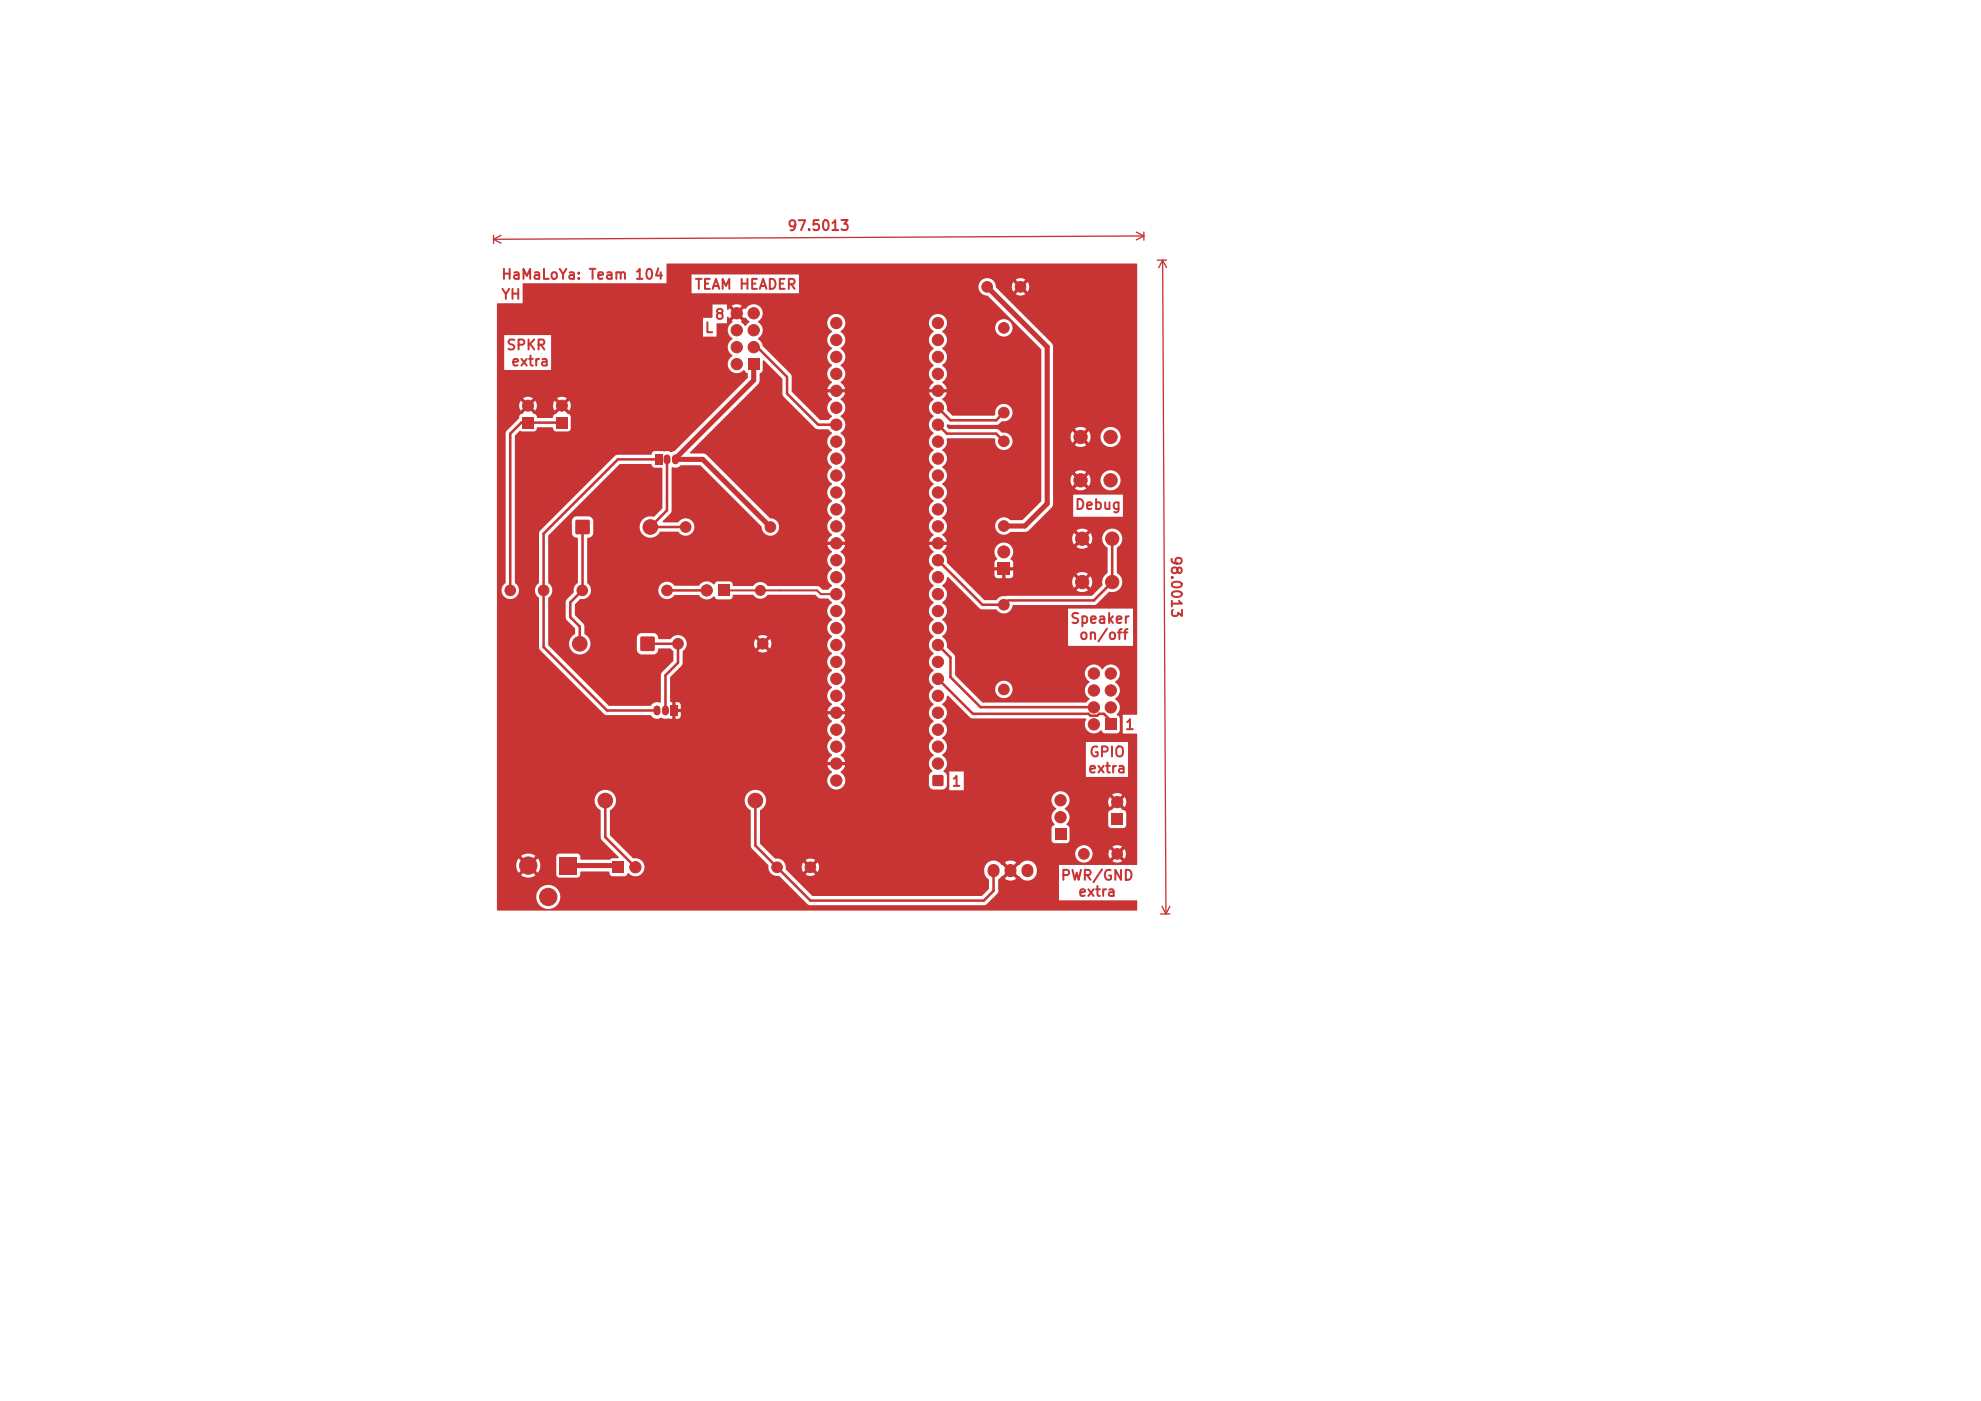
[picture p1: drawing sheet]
<svg xmlns="http://www.w3.org/2000/svg" width="297mm" height="210mm" viewBox="0 0 297 210" stroke-linecap="round" stroke-linejoin="round" font-family="sans-serif">
<defs><g id="words">
<g font-size="1.5" fill="#c83434">
<text x="117.9" y="35">97.5013</text>
<text x="75" y="42.3">HaMaLoYa: Team 104</text>
<text x="75" y="45.3">YH</text>
<text x="104" y="43.8">TEAM HEADER</text>
<text x="75.8" y="52.8">SPKR</text>
<text x="105.5" y="50.3">L</text>
<text x="107" y="48.3">8</text>
<text x="76.5" y="55.3">extra</text>
<text x="161" y="76.8">Debug</text>
<text x="175.2" y="83.2" transform="rotate(90 175.2 83.2)">98.0013</text>
<text x="160.3" y="93.8">Speaker</text>
<text x="161.7" y="96.3">on/off</text>
<text x="163.2" y="113.8">GPIO</text>
<text x="168.5" y="109.8">1</text>
<text x="142.5" y="118.3">1</text>
<text x="163" y="116.3">extra</text>
<text x="158.9" y="132.3">PWR/GND</text>
<text x="161.5" y="134.8">extra</text>
</g>
</g></defs>
<g fill="none" stroke="#c83434" stroke-width=".2">
<path d="M74 35.3v1.2M74 35.9l1.1 .5M75.1 35.3l-1.1 .6M170.4 34.8l1.1 .6M171.5 34.8v1.2M171.5 35.4l-97.5 .5M171.5 35.4l-1.1 .6M174.3 39l.5 98M174.3 39l.6 1.1M174.3 39l-.6 1.1M174.9 39h-1.4M174.2 135.9l.6 1.1"/>
<path d="M175.4 135.9l-.6 1.1M175.4 137h-1.4"/>
</g>
<g fill="#c83434" stroke="#c83434" stroke-width=".15">
<circle cx="100" cy="88.5" r=".8"/>
<circle cx="87.3" cy="88.5" r=".8"/>
<circle cx="101.6" cy="96.5" r=".8"/>
<circle cx="114.3" cy="96.5" r=".8"/>
</g>
<g fill="#c83434">
<path d="M78.3 62.5h1.7v1.7h-1.7z"/>
<path d="M83.4 62.5h1.7v1.7h-1.7z"/>
</g>
<g fill="#c83434" stroke="#c83434" stroke-width=".15">
<circle cx="79.2" cy="60.8" r=".82"/>
<circle cx="84.2" cy="60.8" r=".82"/>
</g>
<path d="M112.1 53.7h1.8v1.7h-1.8z" fill="#c83434"/>
<g fill="#c83434" stroke="#c83434" stroke-width=".15">
<circle cx="110.5" cy="54.6" r=".85"/>
<circle cx="113" cy="52" r=".85"/>
<circle cx="110.5" cy="52" r=".85"/>
<circle cx="113" cy="49.5" r=".85"/>
<circle cx="110.5" cy="49.5" r=".85"/>
<circle cx="113" cy="47" r=".85"/>
<circle cx="110.5" cy="47" r=".85"/>
<circle cx="148" cy="43" r=".8"/>
<circle cx="153" cy="43" r=".8"/>
</g>
<path d="M107.7 87.7h1.6v1.7h-1.6z" fill="#c83434"/>
<circle cx="106" cy="88.5" r=".85" fill="#c83434" stroke="#c83434" stroke-width=".15"/>
<path d="M100.5 105.8h1.1v1.5h-1.1z" fill="#c83434"/>
<path d="M98.5 106.3v.4M99.8 106.3v.4" fill="none" stroke="#c83434" stroke-width="1.1"/>
<g fill="#c83434" stroke="#c83434" stroke-width=".15">
<circle cx="81.5" cy="88.5" r=".8"/>
<circle cx="76.5" cy="88.5" r=".8"/>
</g>
<path d="M98.2 68.1h1.1v1.5h-1.1z" fill="#c83434"/>
<path d="M100 68.6v.5M101.3 68.6v.5" fill="none" stroke="#c83434" stroke-width="1.1"/>
<g fill="#c83434" stroke="#c83434" stroke-width=".15">
<circle cx="166.5" cy="65.5" r="1"/>
<circle cx="166.5" cy="72" r="1"/>
<circle cx="162" cy="65.5" r="1"/>
<circle cx="162" cy="72" r="1"/>
<circle cx="166.7" cy="80.7" r="1"/>
<circle cx="166.7" cy="87.2" r="1"/>
<circle cx="162.3" cy="80.7" r="1"/>
<circle cx="162.3" cy="87.2" r="1"/>
<circle cx="90.8" cy="120" r="1.1"/>
<circle cx="113.2" cy="120" r="1.1"/>
</g>
<path d="M149 130.4v.2M151.5 130.4v.2M154 130.4v.2" fill="none" stroke="#c83434" stroke-width="1.8"/>
<path d="M91.9 129.2h1.7v1.7h-1.7z" fill="#c83434"/>
<circle cx="95.3" cy="130" r=".85" fill="#c83434" stroke="#c83434" stroke-width=".15"/>
<path d="M165.7 107.7h1.7v1.7h-1.7z" fill="#c83434"/>
<g fill="#c83434" stroke="#c83434" stroke-width=".15">
<circle cx="164" cy="108.6" r=".85"/>
<circle cx="166.5" cy="106" r=".85"/>
<circle cx="164" cy="106" r=".85"/>
<circle cx="166.5" cy="103.5" r=".85"/>
<circle cx="164" cy="103.5" r=".85"/>
<circle cx="166.5" cy="101" r=".85"/>
<circle cx="164" cy="101" r=".85"/>
<circle cx="150.5" cy="78.8" r=".8"/>
<circle cx="150.5" cy="66.1" r=".8"/>
</g>
<path d="M86.3 78h2.1v2h-2.1z" fill="#c83434"/>
<circle cx="97.5" cy="79" r="1.1" fill="#c83434" stroke="#c83434" stroke-width=".15"/>
<path d="M166.6 121.9h1.8v1.7h-1.8z" fill="#c83434"/>
<circle cx="167.5" cy="120.2" r=".85" fill="#c83434" stroke="#c83434" stroke-width=".15"/>
<path d="M83.9 128.5h2.6v2.6h-2.6z" fill="#c83434"/>
<g fill="#c83434" stroke="#c83434" stroke-width=".15">
<circle cx="79.2" cy="129.7" r="1.3"/>
<circle cx="82.2" cy="134.4" r="1.3"/>
<circle cx="115.5" cy="79" r=".8"/>
<circle cx="102.8" cy="79" r=".8"/>
<circle cx="162.5" cy="128" r=".8"/>
<circle cx="167.5" cy="128" r=".8"/>
</g>
<path d="M96.1 95.5h2v2h-2z" fill="#c83434"/>
<g fill="#c83434" stroke="#c83434" stroke-width=".15">
<circle cx="86.9" cy="96.5" r="1.1"/>
<circle cx="114" cy="88.5" r=".75"/>
</g>
<path d="M158.2 124.2h1.6v1.7h-1.6z" fill="#c83434"/>
<g fill="#c83434" stroke="#c83434" stroke-width=".15">
<circle cx="159" cy="122.5" r=".85"/>
<circle cx="159" cy="120" r=".85"/>
<circle cx="121.5" cy="130" r=".8"/>
<circle cx="116.5" cy="130" r=".8"/>
</g>
<path d="M139.8 116.2h1.6v1.6h-1.6z" fill="#c83434"/>
<g fill="#c83434" stroke="#c83434" stroke-width=".15">
<circle cx="140.6" cy="114.5" r=".85"/>
<circle cx="140.6" cy="111.9" r=".85"/>
<circle cx="140.6" cy="109.4" r=".85"/>
<circle cx="140.6" cy="106.8" r=".85"/>
<circle cx="140.6" cy="104.3" r=".85"/>
<circle cx="140.6" cy="101.8" r=".85"/>
<circle cx="140.6" cy="99.2" r=".85"/>
<circle cx="140.6" cy="96.7" r=".85"/>
<circle cx="140.6" cy="94.1" r=".85"/>
<circle cx="140.6" cy="91.6" r=".85"/>
<circle cx="140.6" cy="89.1" r=".85"/>
<circle cx="140.6" cy="86.5" r=".85"/>
<circle cx="140.6" cy="84" r=".85"/>
<circle cx="140.6" cy="81.4" r=".85"/>
<circle cx="140.6" cy="78.9" r=".85"/>
<circle cx="140.6" cy="76.4" r=".85"/>
<circle cx="140.6" cy="73.8" r=".85"/>
<circle cx="140.6" cy="71.3" r=".85"/>
<circle cx="140.6" cy="68.7" r=".85"/>
<circle cx="140.6" cy="66.2" r=".85"/>
<circle cx="140.6" cy="63.7" r=".85"/>
<circle cx="140.6" cy="61.1" r=".85"/>
<circle cx="140.6" cy="58.6" r=".85"/>
<circle cx="140.6" cy="56" r=".85"/>
<circle cx="140.6" cy="53.5" r=".85"/>
<circle cx="140.6" cy="51" r=".85"/>
<circle cx="140.6" cy="48.4" r=".85"/>
<circle cx="125.4" cy="48.4" r=".85"/>
<circle cx="125.4" cy="51" r=".85"/>
<circle cx="125.4" cy="53.5" r=".85"/>
<circle cx="125.4" cy="56" r=".85"/>
<circle cx="125.4" cy="58.6" r=".85"/>
<circle cx="125.4" cy="61.1" r=".85"/>
<circle cx="125.4" cy="63.7" r=".85"/>
<circle cx="125.4" cy="66.2" r=".85"/>
<circle cx="125.4" cy="68.7" r=".85"/>
<circle cx="125.4" cy="71.3" r=".85"/>
<circle cx="125.4" cy="73.8" r=".85"/>
<circle cx="125.4" cy="76.4" r=".85"/>
<circle cx="125.4" cy="78.9" r=".85"/>
<circle cx="125.4" cy="81.4" r=".85"/>
<circle cx="125.4" cy="84" r=".85"/>
<circle cx="125.4" cy="86.5" r=".85"/>
<circle cx="125.4" cy="89.1" r=".85"/>
<circle cx="125.4" cy="91.6" r=".85"/>
<circle cx="125.4" cy="94.1" r=".85"/>
<circle cx="125.4" cy="96.7" r=".85"/>
<circle cx="125.4" cy="99.2" r=".85"/>
<circle cx="125.4" cy="101.8" r=".85"/>
<circle cx="125.4" cy="104.3" r=".85"/>
<circle cx="125.4" cy="106.8" r=".85"/>
<circle cx="125.4" cy="109.4" r=".85"/>
<circle cx="125.4" cy="111.9" r=".85"/>
<circle cx="125.4" cy="114.5" r=".85"/>
<circle cx="125.4" cy="117" r=".85"/>
<circle cx="150.5" cy="61.8" r=".8"/>
<circle cx="150.5" cy="49.1" r=".8"/>
</g>
<path d="M149.6 84.4h1.8v1.8h-1.8z" fill="#c83434"/>
<g fill="#c83434" stroke="#c83434" stroke-width=".15">
<circle cx="150.5" cy="82.7" r=".9"/>
<circle cx="150.5" cy="103.3" r=".8"/>
<circle cx="150.5" cy="90.6" r=".8"/>
</g>
<g fill="none" stroke="#c83434" stroke-width=".38">
<path d="M113.5 52l4.5 4.5M118 56.5v2.5l4.7 4.7h2.7M84.2 63.4h-6l-1.7 1.6v23.5M87.3 79v9.5M98.7 68.9h-6.1l-11.1 11.1v17l9.5 9.5h7.5M100 68.9v7.6l-2.5 2.5h5.3M140.6 63.7l1.4 1.3h7.3l1.2 1.2M140.6 61.1l1.9 1.9h6.8l1.2-1.1M87.3 88.5l-1.8 1.8v2.2l1.4 1.4v2.6M97.1 96.5h4.5v2.9l-1.8 1.8v5.3M100 88.5h6M140.6 96.7l1.9 1.9v2.9l4.5 4.5h17"/>
<path d="M166.8 80.8v6.5l-2.8 2.7h-12.9l-.6 .7h-3.2l-6.7-6.7M140.6 101.8l5.3 5.2h17.3l.3 .3h1l.3-.3h.7l1 1v.6M90.8 120v5.5l4.5 4.5M113.2 120v6.8l8.3 8.2h26l1.5-1.5M149 130.5v3"/>
</g>
<path d="M113 52h.5M118 56.5h.1M87.3 88.5h.1M164 106h.1M92.5 129.8l.2 .2M149 133.5h.1" fill="none" stroke="#c83434" stroke-width=".2"/>
<path d="M113 54.6v2.4l-11.7 11.7v.2h4.1l10.1 10.1M148 43l9 9v23.5l-3.4 3.4h-3.1M85.2 129.8h7.3" fill="none" stroke="#c83434" stroke-width=".76"/>
<path d="M108.5 88.5h14l.6 .6h2.3" fill="none" stroke="#c83434" stroke-width=".3"/>
<g fill="#c83434">
<path d="M110.6 47.4l.3-.3 .7 .6 .2-.1 .6 .6-.1 .1-.5 .6-.1-.1-.6-.5 .1-.2z"/>
<path d="M74.5 45.5h3.9v-1.5h41.4v-1.1h26.9a1.38 1.38 0 0 0 1.4 1.4l8 8.1v22.7l-2.8 2.8-1.8 .1a1.32 1.32 0 0 0-1.9-.1 1.32 1.32 0 0 0 0 1.9 1.32 1.32 0 0 0 1.9-.1h2.2l.4-.1 2.2-2.1h12.1v-3.4h-7.5v3.4h-4.6l1.4-1.4 .1-.3 .1-3.9h2.6v.5l.3 .5 .7-.7 .3 .3-.7 .7a1.48 1.48 0 0 0 1.8 0l-.7-.7 .3-.3 .7 .7 .3-.5v-.5h1.5v.2a1.5 1.5 0 0 0 2.3 1.2 1.5 1.5 0 0 0 0-2.6 1.5 1.5 0 0 0-2.3 1.2h-1.5l-.3-.8-.7 .7-.3-.3 .7-.7a1.48 1.48 0 0 0-1.8 0l.7 .7-.3 .3-.7-.7-.3 .8h-2.6v-6.5h2.6v.5l.3 .5 .7-.7 .3 .3-.7 .7a1.48 1.48 0 0 0 1.8 0l-.7-.7 .3-.3 .7 .7 .3-.5v-.5h1.5v.2a1.51 1.51 0 0 0 2.3 1.2 1.51 1.51 0 0 0 0-2.6 1.51 1.51 0 0 0-2.3 1.2h-1.5l-.3-.8-.7 .7-.3-.3 .7-.7a1.48 1.48 0 0 0-1.8 0l.7 .7-.3 .3-.7-.7-.3 .8h-2.6l-.1-13.7-.1-.3-8.4-8.3v-.2h2.4l.2 .8 .7-.7 .2 .3 .2 .1-.7 .7a1.29 1.29 0 0 0 1.4 0l-.7-.7 .2-.1 .2-.3 .7 .7a1.29 1.29 0 0 0 0-1.4l-.7 .7-.2-.3-.2-.1 .7-.7a1.29 1.29 0 0 0-1.4 0l.7 .7-.2 .1-.2 .3-.7-.7-.2 .6h-2.4a1.3 1.3 0 0 0-1.3-1.2 1.3 1.3 0 0 0-1.3 1.2h-26.9v-1.8h-16.1v2.9h-25.3l-.1-1.4 .2-.1h21.4v-2.9l.1-.1h70.4l.1 67.5-.1 .1h-2.1v2.9h2.1l.1 .1v19.5l-.1 .1h-11.6v5.3l11.6-.1 .1 .2v1.3h-96v-2.1h5.9a1.8 1.8 0 0 0 2.5 1.8 1.8 1.8 0 0 0 .4-3.1 1.8 1.8 0 0 0-2.9 1.1v.2h-5.9v-4.7h2.9l.1 .7 .3 .5 .7-.7 .3 .4-.7 .7h.1a1.79 1.79 0 0 0 2.1 0l-.7-.7 .3-.4 .7 .7h.1a1.79 1.79 0 0 0-.1-2.1l-.7 .7-.3-.4 .6-.6h3.2v2.8l.1 .2 .3 .1h2.8l.3-.2 .1-.5 .1-.2 4.3 .1a.54 .54 0 0 0 .4 .7l1.9-.1 .5-.4a1.39 1.39 0 0 0 2.4-.5 1.39 1.39 0 0 0-1.7-1.8l-3.5-3.4v-3.7a1.88 1.88 0 0 0 1-1.6h19.2v.2a2.17 2.17 0 0 0 1 1.4v5.5l2.6 2.7a1.37 1.37 0 0 0 1.6 1.6l4.3 4.2 .3 .2h26.2l.3-.2 1.6-1.6 .2-.3v-1.8l1.3-1.2 .4 .4-.8 .7a1.39 1.39 0 0 0 1.8 0l-.8-.7 .4-.4 .7 .7h.1a1.48 1.48 0 0 0 2.1 .4 1.48 1.48 0 0 0 .3-2.1 1.49 1.49 0 0 0-2.5 .1l-.7 .7-.4-.4 .8-.7-.2-.1a1.39 1.39 0 0 0-1.6 .1l.8 .7-.4 .4-.7-.7h-.1a1.44 1.44 0 0 0-1.7-.6 1.44 1.44 0 0 0-.9 1.6l.2 .6 .5 .5v1.4l-1.1 1.1h-25.4l-4-4v-.4h2.4l.2 .8 .7-.7 .1 .2 .3 .2-.7 .7a1.29 1.29 0 0 0 1.4 0l-.7-.7 .3-.2 .1-.2 .7 .7a1.29 1.29 0 0 0 0-1.4l-.7 .7-.1-.2-.3-.2 .7-.7a1.29 1.29 0 0 0-1.4 0l.7 .7-.3 .2-.1 .2-.7-.7-.2 .6h-2.4a1.39 1.39 0 0 0-1.6-1.2l-.8-.8h45.8a1.3 1.3 0 0 0 1.3 1.4 1.3 1.3 0 0 0 1.3-1.4h2.4l.2 .8 .7-.7 .1 .2 .3 .2-.7 .7a1.29 1.29 0 0 0 1.4 0l-.7-.7 .2-.1 .2-.3 .7 .7a1.29 1.29 0 0 0 0-1.4l-.7 .7-.2-.3-.2-.1 .7-.7a1.29 1.29 0 0 0-1.4 0l.7 .7-.3 .2-.1 .2-.7-.7-.2 .6h-2.4a1.3 1.3 0 0 0-1.3-1.2 1.3 1.3 0 0 0-1.3 1.2h-45.8l-1.5-1.5 .1-4.9a1.64 1.64 0 0 0 .8-1.6h42.8v.2a1.64 1.64 0 0 0 .8 1.1 1.52 1.52 0 0 0-.3 2.4l-.3 .2-.1 .3v2l.3 .3h1.9l.3-.2 .1-.2 .1-1.9-.2-.3-.3-.2a1.49 1.49 0 0 0 .3-1.7h5.9v1.8l.2 .3 .3 .1h1.9l.2-.1 .1-.3v-1.9l-.1-.2-.4-.2-.7-.7 .4-.3 .7 .5a1.34 1.34 0 0 0-.1-1.4l-.6 .6-.4-.3 .6-.7a1.34 1.34 0 0 0-1.5 0l.7 .7-.4 .3-.7-.6a1.34 1.34 0 0 0 .1 1.5l.6-.6 .4 .3-.8 .7a.49 .49 0 0 0-.5 .5h-5.9l-.6-.6 .1-.1a1.36 1.36 0 0 0 0-2.4 1.36 1.36 0 0 0-2.1 1.1h-42.8v-.3a1.6 1.6 0 0 0-1.1-1.1h30.8v-2h24.6v-5.3h-6.3v5.3h-18.3v-.9h-2.2v2.9l-28.7-.1a1.61 1.61 0 0 0-2 1.5h-19.2l-.1-.3a1.63 1.63 0 0 0-2.6-.8 1.63 1.63 0 0 0 .4 2.7v4.2l2.6 2.7v.2l-.9 .1-.4 .2h-4.3l-.1-.1-.1-.6-.4-.3-2.7 .1-.3 .1-.1 .3h-3.2l.1-.1h-.1a1.79 1.79 0 0 0-2.1 0l.7 .7-.3 .4-.7-.7-.3 .5-.1 .4h-2.9v-41.2h.7v.2a1.3 1.3 0 0 0 1.4 1.2 1.3 1.3 0 0 0 1.2-1.4h2.4v.2a1.58 1.58 0 0 0 .6 1.1v7.4l.2 .3 9.7 9.7 .2 .1h6.6a1.25 1.25 0 0 0 1.7 .4 1.22 1.22 0 0 0 1.1 .1l.5 .1v-1l.3 .1 .2-.1v1l.5-.1 .3-.3v-.6h-.8l.1-.3-.1-.3h.8l-.1-.7-.3-.2-.4-.1v1l-.2-.1-.3 .1v-1h-.3v-3.6l1.8-1.9 .1-2.1a1.29 1.29 0 0 0 .6-1.2h10.1l.2 .8 .6-.7 .1 .2 .3 .2-.6 .7a1.29 1.29 0 0 0 1.4 0l-.7-.7 .3-.2 .1-.2 .7 .7a1.29 1.29 0 0 0-.1-1.4l-.6 .7-.1-.2-.3-.2 .6-.7a1.29 1.29 0 0 0-1.4 0l.7 .7-.3 .2-.1 .2-.6-.7-.2 .6h-10.1a1.34 1.34 0 0 0-1.1-1.2 1.34 1.34 0 0 0-1.4 .6h-1.7l-.1-.1a.74 .74 0 0 0-.7-.8h-1.8l-.4 .2-.3 .4v1.9a.74 .74 0 0 0 .7 .7h1.9a.97 .97 0 0 0 .7-.9h1.7l.5 .5-.1 1.4-1.8 1.9v4.2l-.2 .1a1.14 1.14 0 0 0-1.4 .5h-6.2l-9.1-9v-4.2h2.6l.2 .3 1.2 1.3v.8a1.61 1.61 0 0 0-.5 2.5 1.61 1.61 0 0 0 2.5 0 1.61 1.61 0 0 0-.6-2.5l-.1-1.4-1.3-1.4v-1.6l.8-.8a1.37 1.37 0 0 0 1.5-.8 1.37 1.37 0 0 0-.5-1.6v-6.7l.2-.1a.74 .74 0 0 0 .7-.7v-1.9a.76 .76 0 0 0-.7-.6h-1.9l-.4 .3-.2 .4v1.8a.88 .88 0 0 0 .9 .8v6.6a1.63 1.63 0 0 0-.6 1.5l-1.2 1.3v2.5h-2.6v-2.9a1.42 1.42 0 0 0 0-2.4v-7l10.7-10.7h4.7l.2 .4 .3 .1 1.2 .1v6l-1.3 1.3a1.63 1.63 0 0 0-2 1 1.63 1.63 0 0 0 .9 2 1.63 1.63 0 0 0 2.1-.8h2.7a1.32 1.32 0 0 0 2 .2 1.32 1.32 0 0 0-.1-2 1.32 1.32 0 0 0-2 .4h-2.1l-.2-.1 1.2-1.3 .2-.3v-6.5l.2-.1a1.13 1.13 0 0 0 1.2-.3l2.9 .1 9.2 9.1a1.32 1.32 0 0 0 1.3 1.4 1.32 1.32 0 0 0 1.3-1.3 1.32 1.32 0 0 0-1.4-1.3l-9.5-9.5-.5-.2h-1.8l-.1-.2 10.2-10.2 .2-.5v-1.1l.3-.2 .1-.3 .1-1.4 .1-.1 2.8 2.8v2.3l.2 .3 4.7 4.8 .4 .2h1.6l.5 .5v.1a1.43 1.43 0 0 0 0 2.5 1.48 1.48 0 0 0 0 2.5 1.48 1.48 0 0 0 0 2.6 1.48 1.48 0 0 0 0 2.5 1.48 1.48 0 0 0 0 2.5 1.48 1.48 0 0 0 0 2.6l-.5 .5-.1 .5h.8v.5h-.8a1.44 1.44 0 0 0 .6 .9v.2a1.44 1.44 0 0 0 0 2.5 1.48 1.48 0 0 0 0 2.5l-.6 .6h-.8l-.4-.4-.3-.2h-7.5a1.32 1.32 0 0 0-2.2 0h-2.9l-.1-.1a.5 .5 0 0 0-.5-.6l-1.9 .1-.5 .4a1.48 1.48 0 0 0-2.3 .2h-3.6a1.31 1.31 0 0 0-2-.2 1.31 1.31 0 0 0 .1 2 1.31 1.31 0 0 0 2-.4h3.6a1.46 1.46 0 0 0 2.3 .2l.2 .3 .2 .1 1.9 .1 .3-.2 .3-.5h2.9a1.37 1.37 0 0 0 2.2 0h7.1l.7 .5h1.3l.5 .6a1.48 1.48 0 0 0 0 2.6 1.48 1.48 0 0 0 0 2.5 1.48 1.48 0 0 0 0 2.6 1.48 1.48 0 0 0 0 2.5 1.48 1.48 0 0 0 0 2.5 1.48 1.48 0 0 0 0 2.6l-.5 .5-.1 .5h.8v.5h-.8a1.44 1.44 0 0 0 .6 .9v.2a1.44 1.44 0 0 0 0 2.5 1.48 1.48 0 0 0 0 2.5l-.5 .6-.1 .4h.8v.5h-.8a1.44 1.44 0 0 0 .6 1v.1a1.36 1.36 0 0 0-.4 2.1 1.36 1.36 0 0 0 2.1 0 1.36 1.36 0 0 0-.4-2.1v-.1l.5-.5 .2-.5h-.9v-.5h.9a1.44 1.44 0 0 0-.7-.9v-.2a1.43 1.43 0 0 0 0-2.5 1.48 1.48 0 0 0 0-2.5l.1-.1a1.33 1.33 0 0 0 .6-.9h-.9v-.5h.9l-.2-.5-.5-.5v-.1a1.43 1.43 0 0 0 0-2.5 1.48 1.48 0 0 0 0-2.5 1.48 1.48 0 0 0 0-2.6 1.48 1.48 0 0 0 0-2.5 1.48 1.48 0 0 0 0-2.5 1.48 1.48 0 0 0 0-2.6 1.48 1.48 0 0 0 0-2.5 1.48 1.48 0 0 0 0-2.6 1.48 1.48 0 0 0 0-2.5l.1-.1a1.33 1.33 0 0 0 .6-.9h-.9v-.5h.9l-.2-.5-.5-.5v-.1a1.43 1.43 0 0 0 0-2.5 1.48 1.48 0 0 0 0-2.5 1.48 1.48 0 0 0 0-2.6 1.48 1.48 0 0 0 0-2.5 1.48 1.48 0 0 0 0-2.5 1.48 1.48 0 0 0 0-2.6 1.48 1.48 0 0 0 0-2.5 1.48 1.48 0 0 0 0-2.6l.1-.1a1.33 1.33 0 0 0 .6-.9h-.9v-.5h.9l-.2-.4-.4-.5a.21 .21 0 0 1 0-.2 .21 .21 0 0 1 .2-.1 1.46 1.46 0 0 0-.3-2.3 1.48 1.48 0 0 0 0-2.6 1.48 1.48 0 0 0 0-2.5l.1-.1a1.35 1.35 0 0 0 .6-1.3h12.6v.2a1.64 1.64 0 0 0 .7 1.2 1.48 1.48 0 0 0 0 2.5 1.48 1.48 0 0 0 0 2.6 1.48 1.48 0 0 0 0 2.5l-.5 .6-.2 .4h.9v.5h-.9a1.44 1.44 0 0 0 .7 1v.1a1.43 1.43 0 0 0 0 2.5 1.48 1.48 0 0 0 0 2.5 1.48 1.48 0 0 0 0 2.6 1.48 1.48 0 0 0 0 2.5 1.48 1.48 0 0 0 0 2.6 1.48 1.48 0 0 0 0 2.5 1.48 1.48 0 0 0 0 2.5 1.48 1.48 0 0 0 0 2.6l-.5 .5-.2 .5h.9v.5h-.9a1.44 1.44 0 0 0 .7 .9v.2a1.44 1.44 0 0 0 0 2.5 1.48 1.48 0 0 0 0 2.5 1.48 1.48 0 0 0 0 2.5 1.48 1.48 0 0 0 0 2.6 1.48 1.48 0 0 0 0 2.5 1.48 1.48 0 0 0 0 2.6 1.48 1.48 0 0 0 0 2.5 1.48 1.48 0 0 0 0 2.5 1.48 1.48 0 0 0 0 2.6 1.48 1.48 0 0 0 0 2.5 1.48 1.48 0 0 0 0 2.6 1.48 1.48 0 0 0 0 2.5 1.5 1.5 0 0 0-.2 2.4l-.4 .3-.1 .5v1.3l.1 .4 .3 .2 1.6 .1 .4-.2 .3-.5v-1.3a.8 .8 0 0 0-.5-.7l-.1-.1a1.49 1.49 0 0 0-.1-2.4 1.48 1.48 0 0 0 0-2.6 1.48 1.48 0 0 0 0-2.5 1.48 1.48 0 0 0 0-2.5v-.1a1.63 1.63 0 0 0 .7-1.2h.2l3.2 3.2 .4 .2 17 .1a1.4 1.4 0 0 0 .4 1.8 1.4 1.4 0 0 0 1.9-.1l.5 .4h1.8l.3-.1 .2-.3v-1.9l-.2-.2-.3-.2v-.1a1.45 1.45 0 0 0-.2-2.3 1.48 1.48 0 0 0 0-2.6 1.4 1.4 0 0 0 .3-2.2 1.4 1.4 0 0 0-2.2 .3 1.4 1.4 0 0 0-2.3-.3 1.4 1.4 0 0 0 .4 2.2 1.48 1.48 0 0 0 0 2.6l-.6 .5h-15.5l-2.1-2.1h4v.3a1.3 1.3 0 0 0 2 1 1.3 1.3 0 0 0 0-2.3 1.3 1.3 0 0 0-2 1h-4l-2-2v-2.8l-1.2-1.3v-.3h27.9v-5.6h-9.8v5.6h-18.1a1.69 1.69 0 0 0-.7-1.4 1.48 1.48 0 0 0 0-2.5 1.48 1.48 0 0 0 0-2.6 1.48 1.48 0 0 0 0-2.5v-.1a1.63 1.63 0 0 0 .7-1.2h.2l4.8 4.8h2.3a1.4 1.4 0 0 0 1.5 .6 1.4 1.4 0 0 0 1.1-1.2h12.2l.3-.2 1.9-1.8a1.55 1.55 0 0 0 1.9-.9 1.55 1.55 0 0 0-.8-2l.1-3.7a1.51 1.51 0 0 0 .4-2.3 1.51 1.51 0 0 0-2.3 0 1.51 1.51 0 0 0 .4 2.3l.1 3.7a1.8 1.8 0 0 0-.8 2l-1.6 1.5-13 .1a1.45 1.45 0 0 0-1.4 .6l-1.7-.1-2.9-2.8h16l.1 .5 .2 .5 .7-.7 .4 .4-.7 .7h.1a1.49 1.49 0 0 0 1.6 0l-.7-.7 .4-.4 .7 .7v-.1a1.49 1.49 0 0 0 0-1.6l-.7 .7-.4-.4 .7-.7h-.1a1.49 1.49 0 0 0-1.6 0l.7 .7-.4 .4-.7-.7-.3 .7h-16l-2.8-2.8a1.71 1.71 0 0 0-.6-1.6v-.1h7.8a1.58 1.58 0 0 0 .4 1.2l-.4 .5v.7h1v.5h-1l.1 .9 .4 .3h.6v-1.1h.6v1.1h.7l.3-.3 .1-.9h-1v-.5h1v-.7l-.4-.5a1.42 1.42 0 0 0-.4-2.3 1.42 1.42 0 0 0-2 1.1h-7.8l.5-.5 .1-.4h-.8v-.5h.8l-.2-.6h19l.1 .5 .2 .5 .7-.7 .4 .4-.7 .7a1.48 1.48 0 0 0 1.7 0l-.7-.7 .4-.4 .7 .7v-.1a1.49 1.49 0 0 0 0-1.6l-.7 .7-.4-.4 .7-.7h-.1a1.49 1.49 0 0 0-1.6 0l.7 .7-.4 .4-.7-.7-.3 .7h-19l-.4-.4v-.1a1.43 1.43 0 0 0 0-2.5 1.48 1.48 0 0 0 0-2.5 1.48 1.48 0 0 0 0-2.6 1.48 1.48 0 0 0 0-2.5 1.48 1.48 0 0 0 0-2.5v-.1a1.51 1.51 0 0 0 .7-1.7h7l.2 .1a1.33 1.33 0 0 0 1.2 1.7 1.33 1.33 0 0 0 1.4-1.5 1.33 1.33 0 0 0-1.6-1.2l-.4-.3-.4-.2h-7.1l-.4-.4 .1-.3h.1l.3 .1h7l.4-.2 .4-.3a1.33 1.33 0 0 0 1.6-1.2 1.33 1.33 0 0 0-1.4-1.5 1.33 1.33 0 0 0-1.2 1.7l-.2 .1h-6.2l-.9-.9a1.54 1.54 0 0 0-.6-1.6v-.1a1.33 1.33 0 0 0 .6-.9h-.8v-.5h.8l-.1-.4-.5-.5a.21 .21 0 0 1 0-.2 .21 .21 0 0 1 .2-.1 1.46 1.46 0 0 0-.2-2.3 1.48 1.48 0 0 0 0-2.6 1.48 1.48 0 0 0 0-2.5l.5-.7h7.4a1.3 1.3 0 0 0 1.8 1.4 1.3 1.3 0 0 0 .3-2.2 1.3 1.3 0 0 0-2.1 .6v.2h-7.4a1.35 1.35 0 0 0-.8-1.9 1.35 1.35 0 0 0-1.7 1.2h-12.6v-.2a1.38 1.38 0 0 0-2.2-.7 1.38 1.38 0 0 0 .2 2.3 1.48 1.48 0 0 0 0 2.5 1.48 1.48 0 0 0 0 2.6 1.48 1.48 0 0 0 0 2.5l-.5 .6-.1 .4h.8v.5h-.8a1.44 1.44 0 0 0 .6 1v.1a1.43 1.43 0 0 0 0 2.5l-.5 .6-1.3-.1-4.2-4.1-.1-2.6-4.2-4.3-.2-.6-.6-.5 .1-.1a1.49 1.49 0 0 0-.1-2.5 1.4 1.4 0 0 0 .3-2.2 1.4 1.4 0 0 0-2.2 .3l-.1-.1-.7 .6-.3-.3 .6-.7a1.34 1.34 0 0 0-1.5 0l.6 .7-.3 .3-.7-.6-.1 .2h-.1l-.1-.8h-2.2v2h-1.4v2.9h2v-2h1.6v-1h.2l.1 .2 .7-.6 .3 .3-.6 .7 .1 .2a1.44 1.44 0 0 0 0 2.5 1.48 1.48 0 0 0 0 2.5 1.39 1.39 0 0 0-.4 2.1 1.39 1.39 0 0 0 2.1 .1l.6 .5v.7l-11 10.9a.57 .57 0 0 1-.8 0h-2.2l-.3 .2-.2 .4h-5l-.4 .1-11.2 11.3-.2 .3v7.5l-.4 .4-.2 .6h-2.4l-.2-.6-.4-.5v-21.9l.8-.8 .3 .1h1.7l.3-.2 .3-.5 2.3 .1a.52 .52 0 0 0 .5 .6h1.7l.3-.2 .2-.3v-1.7a.69 .69 0 0 0-.6-.5l-.6-.7 .4-.3 .5 .6a1.31 1.31 0 0 0 0-1.5l-.5 .5-.4-.3 .5-.6a1.32 1.32 0 0 0-1.4 0l.6 .6-.4 .3-.6-.5a1.32 1.32 0 0 0 0 1.5l.6-.6 .4 .3-.7 .7a.67 .67 0 0 0-.6 .6h-2.3a.8 .8 0 0 0-.6-.7l-.6-.6 .4-.3 .6 .5a1.32 1.32 0 0 0 0-1.4l-.6 .5-.4-.3 .6-.6a1.32 1.32 0 0 0-1.5 0l.6 .6-.4 .3-.6-.5a1.32 1.32 0 0 0 .1 1.5l.5-.6 .4 .3-.7 .7a.65 .65 0 0 0-.5 .8l-1.8 1.8-.2 .3v22.4l-.4 .5-.2 .6h-.7v-32.9h8.1v-5.3h-7v5.3h-1.1z"/>
</g>
<use href="#words"/>
</svg>
